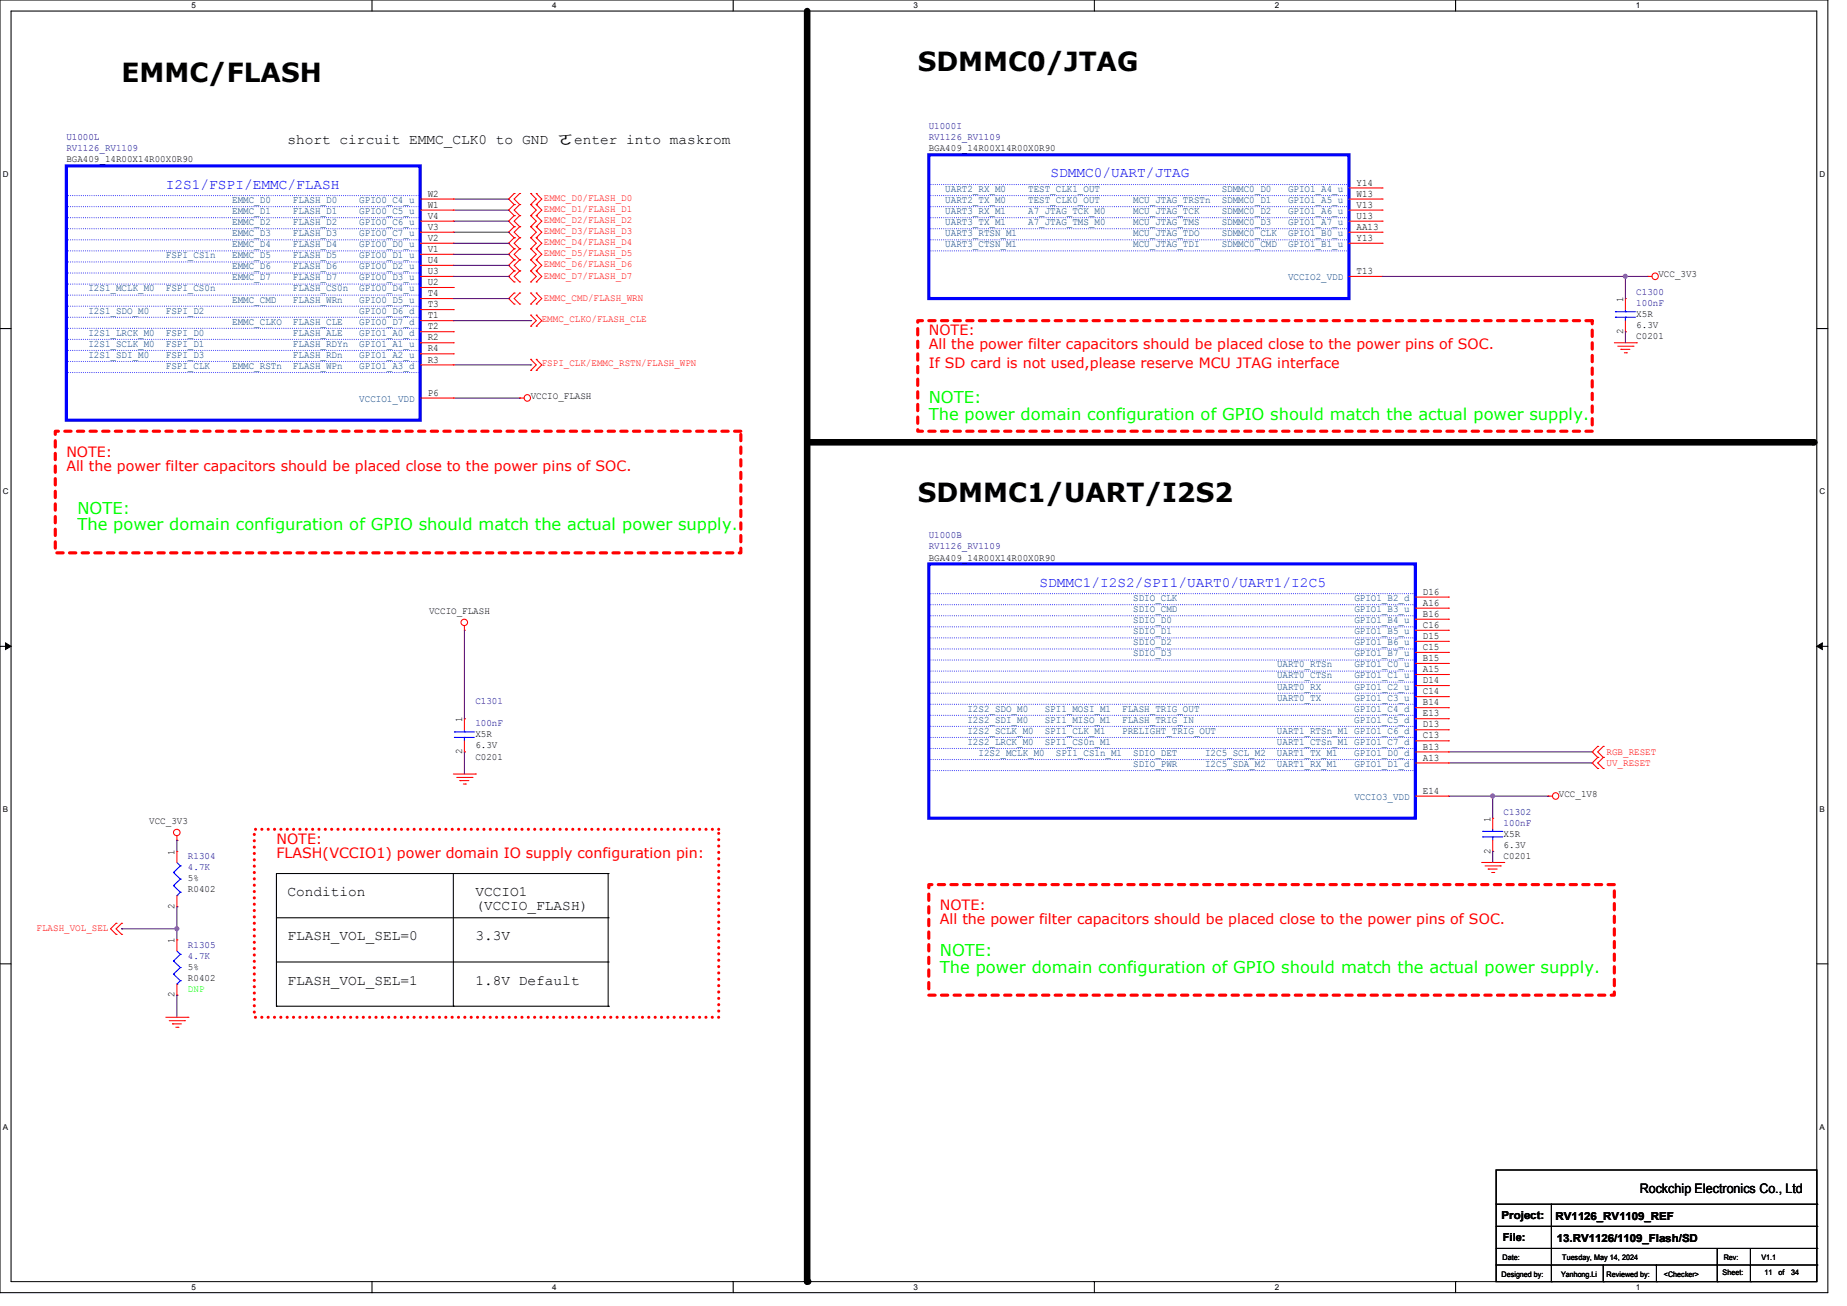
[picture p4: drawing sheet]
<svg xmlns="http://www.w3.org/2000/svg" width="297mm" height="210mm" viewBox="0 0 297 210" stroke-linecap="round" stroke-linejoin="round" font-family="sans-serif">
<defs><g id="words">
<g font-size="4.2">
<text x="147.6" y="11.3">SDMMC0/JTAG</text>
<text x="19.6" y="13.1">EMMC/FLASH</text>
<text x="147.6" y="80.7">SDMMC1/UART/I2S2</text>
</g>
<g font-size="2.6" fill="#0f0">
<text x="149.3" y="64.9">NOTE:</text>
<text x="149.3" y="67.5">The power domain configuration of GPIO should match the actual power supply.</text>
<text x="12.4" y="82.6">NOTE:</text>
<text x="12.4" y="85.3">The power domain configuration of GPIO should match the actual power supply.</text>
<text x="151.1" y="153.8">NOTE:</text>
<text x="151.1" y="156.4">The power domain configuration of GPIO should match the actual power supply.</text>
</g>
<g font-size="2.3">
<text x="46.2" y="23.2">short circuit EMMC_CLK0 to GND ㄛenter into maskrom</text>
<text x="46.2" y="144.1">Condition</text>
<text x="76.5" y="144.1">VCCIO1</text>
<text x="76.5" y="146.4">(VCCIO_FLASH)</text>
<text x="46.2" y="151.2">FLASH_VOL_SEL=0</text>
<text x="76.5" y="151.2">3.3V</text>
<text x="46.2" y="158.3">FLASH_VOL_SEL=1</text>
<text x="76.5" y="158.3">1.8V Default</text>
</g>
<g font-size="2.3" fill="#00f">
<text x="168.9" y="28.5">SDMMC0/UART/JTAG</text>
<text x="26.7" y="30.3">I2S1/FSPI/EMMC/FLASH</text>
<text x="167.1" y="94.3">SDMMC1/I2S2/SPI1/UART0/UART1/I2C5</text>
</g>
<g font-size="2.3" fill="#f00">
<text x="149.3" y="53.8">NOTE:</text>
<text x="149.3" y="59.2">If SD card is not used,please reserve MCU JTAG interface</text>
<text x="149.3" y="56.1">All the power filter capacitors should be placed close to the power pins of SOC.</text>
<text x="10.7" y="73.4">NOTE:</text>
<text x="10.7" y="75.7">All the power filter capacitors should be placed close to the power pins of SOC.</text>
<text x="44.4" y="135.6">NOTE:</text>
<text x="44.4" y="137.9">FLASH(VCCIO1) power domain IO supply configuration pin:</text>
<text x="151.1" y="146.3">NOTE:</text>
<text x="151.1" y="148.6">All the power filter capacitors should be placed close to the power pins of SOC.</text>
</g>
<text font-size="2.1" x="263.7" y="191.9">Rockchip Electronics Co., Ltd</text>
<g font-size="1.8">
<text x="241.5" y="196">Project:</text>
<text x="250.1" y="196.2">RV1126_RV1109_REF</text>
<text x="241.6" y="199.6">File:</text>
<text x="250.3" y="199.7">13.RV1126/1109_Flash/SD</text>
</g>
<g font-size="1.6" fill="#000080">
<text x="10.7" y="22.6">U1000L</text>
<text x="149.3" y="20.8">U1000I</text>
<text x="149.3" y="22.6">RV1126_RV1109</text>
<text x="10.7" y="24.3">RV1126_RV1109</text>
<text x="263.1" y="47.5">C1300</text>
<text x="263.1" y="49.2">100nF</text>
<text x="149.3" y="86.6">U1000B</text>
<text x="149.3" y="88.3">RV1126_RV1109</text>
<text x="76.4" y="113.2">C1301</text>
<text x="76.4" y="116.8">100nF</text>
<text x="241.8" y="131">C1302</text>
<text x="241.8" y="132.8">100nF</text>
<text x="30.2" y="138.1">R1304</text>
<text x="30.2" y="139.9">4.7K</text>
<text x="30.2" y="152.4">R1305</text>
<text x="30.2" y="154.1">4.7K</text>
</g>
<g font-size="1.6">
<text x="10.7" y="26.1">BGA409_14R00X14R00X0R90</text>
<text x="149.3" y="24.3">BGA409_14R00X14R00X0R90</text>
<text x="218.1" y="29.8">Y14</text>
<text x="68.8" y="35.2">V4</text>
<text x="68.8" y="33.4">W1</text>
<text x="68.8" y="31.6">W2</text>
<text x="218.1" y="31.6">W13</text>
<text x="218.1" y="33.4">V13</text>
<text x="218.1" y="35.2">U13</text>
<text x="68.8" y="40.5">V1</text>
<text x="68.8" y="38.7">V2</text>
<text x="68.8" y="37">V3</text>
<text x="218.1" y="37">AA13</text>
<text x="218.1" y="38.7">Y13</text>
<text x="68.8" y="47.6">T4</text>
<text x="68.8" y="45.8">U2</text>
<text x="68.8" y="44.1">U3</text>
<text x="68.8" y="42.3">U4</text>
<text x="218.1" y="44.1">T13</text>
<text x="266.7" y="44.6">VCC_3V3</text>
<text x="68.8" y="53">T2</text>
<text x="68.8" y="51.2">T1</text>
<text x="68.8" y="49.4">T3</text>
<text x="261" y="53.7" transform="rotate(-90 261 53.7)">2</text>
<text x="261" y="48.6" transform="rotate(-90 261 48.6)">1</text>
<text x="263.1" y="51">X5R</text>
<text x="263.1" y="52.8">6.3V</text>
<text x="68.8" y="58.3">R3</text>
<text x="68.8" y="56.5">R4</text>
<text x="68.8" y="54.7">R2</text>
<text x="263.1" y="54.6">C0201</text>
<text x="68.8" y="63.6">P6</text>
<text x="85.3" y="64.2">VCCIO_FLASH</text>
<text x="149.3" y="90.1">BGA409_14R00X14R00X0R90</text>
<text x="228.8" y="95.6">D16</text>
<text x="69" y="98.7">VCCIO_FLASH</text>
<text x="228.8" y="101">C16</text>
<text x="228.8" y="99.2">B16</text>
<text x="228.8" y="97.4">A16</text>
<text x="228.8" y="106.3">B15</text>
<text x="228.8" y="104.5">C15</text>
<text x="228.8" y="102.7">D15</text>
<text x="228.8" y="113.4">B14</text>
<text x="228.8" y="111.6">C14</text>
<text x="228.8" y="109.9">D14</text>
<text x="228.8" y="108.1">A15</text>
<text x="74.3" y="116.1" transform="rotate(-90 74.3 116.1)">1</text>
<text x="76.4" y="118.6">X5R</text>
<text x="228.8" y="118.7">C13</text>
<text x="228.8" y="117">D13</text>
<text x="228.8" y="115.2">E13</text>
<text x="74.3" y="121.3" transform="rotate(-90 74.3 121.3)">2</text>
<text x="76.4" y="122.1">C0201</text>
<text x="76.4" y="120.4">6.3V</text>
<text x="228.8" y="122.3">A13</text>
<text x="228.8" y="120.5">B13</text>
<text x="228.8" y="127.6">E14</text>
<text x="250.7" y="128.2">VCC_1V8</text>
<text x="24" y="132.5">VCC_3V3</text>
<text x="28.1" y="137.5" transform="rotate(-90 28.1 137.5)">1</text>
<text x="239.6" y="137.2" transform="rotate(-90 239.6 137.2)">2</text>
<text x="239.6" y="132.1" transform="rotate(-90 239.6 132.1)">1</text>
<text x="241.8" y="134.6">X5R</text>
<text x="241.8" y="136.4">6.3V</text>
<text x="30.2" y="143.5">R0402</text>
<text x="30.2" y="141.7">5%</text>
<text x="241.8" y="138.1">C0201</text>
<text x="28.1" y="146.1" transform="rotate(-90 28.1 146.1)">2</text>
<text x="28.1" y="151.7" transform="rotate(-90 28.1 151.7)">1</text>
<text x="30.2" y="155.9">5%</text>
<text x="28.1" y="160.4" transform="rotate(-90 28.1 160.4)">2</text>
<text x="30.2" y="157.7">R0402</text>
</g>
<g font-size="1.6" fill="#004080">
<text x="37.3" y="34.4">EMMC_D1</text>
<text x="37.3" y="32.6">EMMC_D0</text>
<text x="47.1" y="34.4">FLASH_D1</text>
<text x="47.1" y="32.6">FLASH_D0</text>
<text x="57.8" y="34.4">GPIO0_C5_u</text>
<text x="57.8" y="32.6">GPIO0_C4_u</text>
<text x="152" y="30.9">UART2_RX_M0</text>
<text x="152" y="32.6">UART2_TX_M0</text>
<text x="152" y="34.4">UART3_RX_M1</text>
<text x="165.3" y="30.9">TEST_CLK1_OUT</text>
<text x="165.3" y="32.6">TEST_CLK0_OUT</text>
<text x="165.3" y="34.4">A7_JTAG_TCK_M0</text>
<text x="182.2" y="32.6">MCU_JTAG_TRSTn</text>
<text x="182.2" y="34.4">MCU_JTAG_TCK</text>
<text x="196.4" y="30.9">SDMMC0_D0</text>
<text x="196.4" y="32.6">SDMMC0_D1</text>
<text x="196.4" y="34.4">SDMMC0_D2</text>
<text x="207.1" y="30.9">GPIO1_A4_u</text>
<text x="207.1" y="32.6">GPIO1_A5_u</text>
<text x="207.1" y="34.4">GPIO1_A6_u</text>
<text x="26.7" y="41.5">FSPI_CS1n</text>
<text x="37.3" y="41.5">EMMC_D5</text>
<text x="37.3" y="39.8">EMMC_D4</text>
<text x="37.3" y="38">EMMC_D3</text>
<text x="37.3" y="36.2">EMMC_D2</text>
<text x="47.1" y="41.5">FLASH_D5</text>
<text x="47.1" y="39.8">FLASH_D4</text>
<text x="47.1" y="38">FLASH_D3</text>
<text x="47.1" y="36.2">FLASH_D2</text>
<text x="57.8" y="41.5">GPIO0_D1_u</text>
<text x="57.8" y="39.8">GPIO0_D0_u</text>
<text x="57.8" y="38">GPIO0_C7_u</text>
<text x="57.8" y="36.2">GPIO0_C6_u</text>
<text x="152" y="36.2">UART3_TX_M1</text>
<text x="152" y="38">UART3_RTSN_M1</text>
<text x="152" y="39.8">UART3_CTSN_M1</text>
<text x="165.3" y="36.2">A7_JTAG_TMS_M0</text>
<text x="182.2" y="36.2">MCU_JTAG_TMS</text>
<text x="182.2" y="38">MCU_JTAG_TDO</text>
<text x="182.2" y="39.8">MCU_JTAG_TDI</text>
<text x="196.4" y="36.2">SDMMC0_D3</text>
<text x="196.4" y="38">SDMMC0_CLK</text>
<text x="196.4" y="39.8">SDMMC0_CMD</text>
<text x="207.1" y="36.2">GPIO1_A7_u</text>
<text x="207.1" y="38">GPIO1_B0_u</text>
<text x="207.1" y="39.8">GPIO1_B1_u</text>
<text x="14.2" y="46.9">I2S1_MCLK_M0</text>
<text x="26.7" y="46.9">FSPI_CS0n</text>
<text x="37.3" y="45.1">EMMC_D7</text>
<text x="37.3" y="43.3">EMMC_D6</text>
<text x="47.1" y="46.9">FLASH_CS0n</text>
<text x="47.1" y="45.1">FLASH_D7</text>
<text x="47.1" y="43.3">FLASH_D6</text>
<text x="57.8" y="46.9">GPIO0_D4_u</text>
<text x="57.8" y="45.1">GPIO0_D3_u</text>
<text x="57.8" y="43.3">GPIO0_D2_u</text>
<text x="207.1" y="45.1">VCCIO2_VDD</text>
<text x="14.2" y="54">I2S1_LRCK_M0</text>
<text x="14.2" y="50.4">I2S1_SDO_M0</text>
<text x="26.7" y="54">FSPI_D0</text>
<text x="26.7" y="50.4">FSPI_D2</text>
<text x="37.3" y="52.2">EMMC_CLKO</text>
<text x="37.3" y="48.6">EMMC_CMD</text>
<text x="47.1" y="54">FLASH_ALE</text>
<text x="47.1" y="52.2">FLASH_CLE</text>
<text x="47.1" y="48.6">FLASH_WRn</text>
<text x="57.8" y="54">GPIO1_A0_d</text>
<text x="57.8" y="50.4">GPIO0_D6_d</text>
<text x="57.8" y="52.2">GPIO0_D7_d</text>
<text x="57.8" y="48.6">GPIO0_D5_u</text>
<text x="14.2" y="57.5">I2S1_SDI_M0</text>
<text x="14.2" y="55.8">I2S1_SCLK_M0</text>
<text x="26.7" y="57.5">FSPI_D3</text>
<text x="26.7" y="55.8">FSPI_D1</text>
<text x="26.7" y="59.3">FSPI_CLK</text>
<text x="37.3" y="59.3">EMMC_RSTn</text>
<text x="47.1" y="57.5">FLASH_RDn</text>
<text x="47.1" y="55.8">FLASH_RDYn</text>
<text x="47.1" y="59.3">FLASH_WPn</text>
<text x="57.8" y="57.5">GPIO1_A2_u</text>
<text x="57.8" y="55.8">GPIO1_A1_u</text>
<text x="57.8" y="59.3">GPIO1_A3_d</text>
<text x="57.8" y="64.6">VCCIO1_VDD</text>
<text x="182.2" y="102">SDIO_D1</text>
<text x="182.2" y="100.2">SDIO_D0</text>
<text x="182.2" y="98.4">SDIO_CMD</text>
<text x="182.2" y="96.6">SDIO_CLK</text>
<text x="217.8" y="102">GPIO1_B5_u</text>
<text x="217.8" y="100.2">GPIO1_B4_u</text>
<text x="217.8" y="98.4">GPIO1_B3_u</text>
<text x="217.8" y="96.6">GPIO1_B2_d</text>
<text x="182.2" y="105.5">SDIO_D3</text>
<text x="182.2" y="103.8">SDIO_D2</text>
<text x="205.3" y="107.3">UART0_RTSn</text>
<text x="217.8" y="105.5">GPIO1_B7_u</text>
<text x="217.8" y="103.8">GPIO1_B6_u</text>
<text x="217.8" y="107.3">GPIO1_C0_u</text>
<text x="205.3" y="112.6">UART0_TX</text>
<text x="205.3" y="110.9">UART0_RX</text>
<text x="205.3" y="109.1">UART0_CTSn</text>
<text x="217.8" y="112.6">GPIO1_C3_u</text>
<text x="217.8" y="110.9">GPIO1_C2_u</text>
<text x="217.8" y="109.1">GPIO1_C1_u</text>
<text x="155.6" y="119.8">I2S2_LRCK_M0</text>
<text x="155.6" y="118">I2S2_SCLK_M0</text>
<text x="155.6" y="116.2">I2S2_SDI_M0</text>
<text x="155.6" y="114.4">I2S2_SDO_M0</text>
<text x="168" y="119.8">SPI1_CS0n_M1</text>
<text x="168" y="118">SPI1_CLK_M1</text>
<text x="168" y="116.2">SPI1_MISO_M1</text>
<text x="168" y="114.4">SPI1_MOSI_M1</text>
<text x="180.4" y="118">PRELIGHT_TRIG_OUT</text>
<text x="180.4" y="116.2">FLASH_TRIG_IN</text>
<text x="180.4" y="114.4">FLASH_TRIG_OUT</text>
<text x="205.3" y="119.8">UART1_CTSn_M1 GPIO1_C7_d</text>
<text x="205.3" y="118">UART1_RTSn_M1 GPIO1_C6_d</text>
<text x="217.8" y="116.2">GPIO1_C5_d</text>
<text x="217.8" y="114.4">GPIO1_C4_d</text>
<text x="157.3" y="121.5">I2S2_MCLK_M0</text>
<text x="169.8" y="121.5">SPI1_CS1n_M1</text>
<text x="182.2" y="121.5">SDIO_DET</text>
<text x="182.2" y="123.3">SDIO_PWR</text>
<text x="193.8" y="121.5">I2C5_SCL_M2</text>
<text x="193.8" y="123.3">I2C5_SDA_M2</text>
<text x="205.3" y="121.5">UART1_TX_M1</text>
<text x="205.3" y="123.3">UART1_RX_M1</text>
<text x="217.8" y="121.5">GPIO1_D0_d</text>
<text x="217.8" y="123.3">GPIO1_D1_d</text>
<text x="217.8" y="128.7">VCCIO3_VDD</text>
</g>
<g font-size="1.6" fill="#f00">
<text x="87.5" y="32.3">EMMC_D0/FLASH_D0</text>
<text x="87.5" y="34.1">EMMC_D1/FLASH_D1</text>
<text x="87.5" y="35.9">EMMC_D2/FLASH_D2</text>
<text x="87.5" y="37.7">EMMC_D3/FLASH_D3</text>
<text x="87.5" y="39.5">EMMC_D4/FLASH_D4</text>
<text x="87.5" y="41.2">EMMC_D5/FLASH_D5</text>
<text x="87.5" y="43">EMMC_D6/FLASH_D6</text>
<text x="87.5" y="44.8">EMMC_D7/FLASH_D7</text>
<text x="87.1" y="51.7">EMMC_CLKO/FLASH_CLE</text>
<text x="87.5" y="48.3">EMMC_CMD/FLASH_WRN</text>
<text x="87.1" y="58.8">FSPI_CLK/EMMC_RSTN/FLASH_WPN</text>
<text x="258.3" y="123.2">UV_RESET</text>
<text x="258.3" y="121.4">RGB_RESET</text>
<text x="5.9" y="149.7">FLASH_VOL_SEL</text>
</g>
<text font-size="1.6" fill="#0f0" x="30.2" y="159.5">DNP</text>
<g font-size="1.3">
<text x="30.8" y="1.3">5</text>
<text x="88.8" y="1.3">4</text>
<text x="146.9" y="1.3">3</text>
<text x="205" y="1.3">2</text>
<text x="263.1" y="1.3">1</text>
<text x=".5" y="28.4">D</text>
<text x="292.6" y="28.4">D</text>
<text x=".5" y="79.5">C</text>
<text x="292.6" y="79.5">C</text>
<text x=".5" y="130.6">B</text>
<text x="292.6" y="130.6">B</text>
<text x=".5" y="181.7">A</text>
<text x="292.6" y="181.7">A</text>
<text x="30.8" y="207.4">5</text>
<text x="88.8" y="207.4">4</text>
<text x="146.9" y="207.4">3</text>
<text x="205" y="207.4">2</text>
<text x="263.1" y="207.4">1</text>
</g>
<g font-size="1.2">
<text x="241.6" y="202.6">Date:</text>
<text x="251.2" y="202.6">Tuesday, May 14, 2024</text>
<text x="277.2" y="202.6">Rev:</text>
<text x="283.2" y="202.6">V1.1</text>
<text x="241.4" y="205.3">Designed by:</text>
<text x="251" y="205.3">Yanhong.Li</text>
<text x="258.3" y="205.3">Reviewed by:</text>
<text x="267.6" y="205.3">&lt;Checker&gt;</text>
<text x="277" y="205.1">Sheet:</text>
<text x="283.7" y="205.1">11</text>
<text x="286" y="205.1">of</text>
<text x="288" y="205.1">34</text>
</g>
</g></defs>
<path d="M0 0h293.9v207.9h-293.9zM1.8 1.8h290.3v204.3h-290.3z" fill="none" stroke="#000" stroke-width=".17"/>
<g fill="#fff">
<path d="M30.8 .2h.7v1.4h-.7z"/>
<path d="M30.8 206.2h.7v1.4h-.7z"/>
</g>
<path d="M59.8 0v1.8M59.8 206.1v1.8" fill="none" stroke="#000" stroke-width=".17"/>
<g fill="#fff">
<path d="M88.8 .2h.7v1.4h-.7z"/>
<path d="M88.8 206.2h.7v1.4h-.7z"/>
</g>
<path d="M117.9 0v1.8M117.9 206.1v1.8" fill="none" stroke="#000" stroke-width=".17"/>
<g fill="#fff">
<path d="M146.9 .2h.7v1.4h-.7z"/>
<path d="M146.9 206.2h.7v1.4h-.7z"/>
</g>
<path d="M176 0v1.8M176 206.1v1.8" fill="none" stroke="#000" stroke-width=".17"/>
<g fill="#fff">
<path d="M205 .2h.7v1.4h-.7z"/>
<path d="M205 206.2h.7v1.4h-.7z"/>
</g>
<path d="M234.1 0v1.8M234.1 206.1v1.8" fill="none" stroke="#000" stroke-width=".17"/>
<g fill="#fff">
<path d="M263.1 .2h.6v1.4h-.6z"/>
<path d="M263.1 206.2h.6v1.4h-.6z"/>
<path d="M.5 27.3h.9v1.4h-.9z"/>
<path d="M292.6 27.3h.9v1.4h-.9z"/>
<path d="M.5 78.4h.9v1.4h-.9z"/>
<path d="M292.6 78.4h.9v1.4h-.9z"/>
</g>
<path d="M0 52.8h1.8M292.1 52.8h1.8" fill="none" stroke="#000" stroke-width=".17"/>
<g fill="#fff">
<path d="M.5 129.5h.8v1.4h-.8z"/>
<path d="M292.6 129.5h.8v1.4h-.8z"/>
</g>
<path d="M0 103.9h1.8M292.1 103.9h1.8" fill="none" stroke="#000" stroke-width=".17"/>
<path d="M.9 103.4l.9 .5-.9 .5zM292.1 103.9l.9-.5v1z" fill="#000" stroke="#000" stroke-width=".16"/>
<g fill="#fff">
<path d="M.5 180.5h.8v1.4h-.8z"/>
<path d="M292.6 180.5h.8v1.4h-.8z"/>
</g>
<g fill="none" stroke="#000" stroke-width=".17">
<path d="M0 155h1.8M44.4 154.7h53.4M44.4 147.6h53.4M72.9 140.5v21.3M97.8 140.5h.1M97.8 154.7h.1M97.8 147.6h.1M97.8 140.5h-53.4v21.3M97.8 140.5v21.3M292.1 155h1.8M44.4 161.8h.1M44.4 161.8h53.4"/>
<path d="M72.9 161.8h.1M97.8 161.8h.1M240.6 188.1h51.5v18h-51.5zM240.6 193.6h51.5M240.6 197.2h51.5M249.5 193.6v12.5M292.1 193.6h.1M292.1 197.2h.1M240.6 200.7h51.5M240.6 203.4h51.5M249.5 206.1h.1M257.8 206.1h.1"/>
<path d="M257.8 203.4v2.7M266.4 206.1h.1M266.4 203.4v2.7M276.1 206.1h.1M276.1 200.7v5.4M281.5 206.1h.1M281.5 200.7v5.4M292.1 200.7h.1M292.1 203.4h.1"/>
</g>
<path d="M129.8 1.8v204.3M129.8 71.1h161.8" fill="none" stroke="#000" stroke-width="1.1"/>
<g fill="#000">
<circle cx="291.6" cy="71.1" r=".53"/>
<circle cx="129.8" cy="206.1" r=".53"/>
</g>
<path d="M40.9 133.3h74.7v30.3h-74.7z" fill="none" stroke="#f00" stroke-width=".51" stroke-dasharray="0 1"/>
<path d="M147.6 51.6h108.4v17.7h-108.4zM8.9 69.3h110.2v19.6h-110.2zM149.4 142.2h110.2v17.8h-110.2z" fill="none" stroke="#f00" stroke-width=".51" stroke-dasharray="1 1"/>
<g fill="none" stroke="#f00" stroke-width=".17">
<path d="M67.6 32h5.3M67.6 33.8h5.3M67.6 35.6h5.3M67.6 37.3h5.3M67.6 39.1h5.3M72.9 39.1h.1M72.9 37.3h.1M72.9 35.6h.1M72.9 33.8h.1M72.9 32h.1M82.7 31.1h.1M82.7 32.9h.1"/>
<path d="M82.7 34.7h.1M82.7 36.4h.1M82.7 38.2h.1M82.7 31.1l-.9 .9 .9 .9M82.7 36.4l-.9 .9 .9 .9M82.7 32.9l-.9 .9 .9 .9M82.7 38.2l-.9 .9 .9 .9M82.7 34.7l-.9 .9 .9 .8M83.6 32.9h.1M83.6 31.1h.1M83.6 34.7h.1M83.6 36.4h.1"/>
<path d="M83.6 38.2h.1M83.6 31.1l-.9 .9 .9 .9M83.6 34.7l-.9 .9 .9 .8M83.6 32.9l-.9 .9 .9 .9M83.6 36.4l-.9 .9 .9 .9M83.6 38.2l-.9 .9 .9 .9M85.3 32.9h.1M85.3 31.1h.1M85.3 34.7h.1M85.3 36.4h.1M85.3 38.2h.1M85.3 34.7l.9 .9-.9 .8"/>
<path d="M85.3 31.1l.9 .9-.9 .9M85.3 36.4l.9 .9-.9 .9M85.3 32.9l.9 .9-.9 .9M85.3 38.2l.9 .9-.9 .9M86.2 32.9h.1M86.2 31.1h.1M86.2 34.7h.1M86.2 36.4h.1M86.2 38.2h.1M86.2 36.4l.9 .9-.9 .9M86.2 31.1l.9 .9-.9 .9M86.2 32.9l.9 .9-.9 .9"/>
<path d="M86.2 34.7l.9 .9-.9 .8M86.2 38.2l.9 .9-.9 .9M216.9 30.2h5.3M216.9 32h5.3M216.9 33.8h5.3M216.9 35.6h5.3M216.9 37.3h5.3M216.9 39.1h5.3M222.2 30.2h.1M222.2 32h.1M222.2 33.8h.1M222.2 35.6h.1"/>
<path d="M222.2 37.3h.1M222.2 39.1h.1M67.6 55.1h5.3M67.6 44.4h5.3M67.6 58.7h5.3M67.6 56.9h5.3M67.6 53.3h5.3M67.6 51.6h5.3M67.6 49.8h5.3M67.6 48h5.3M67.6 46.2h5.3M67.6 42.7h5.3"/>
<path d="M67.6 40.9h5.3M72.9 58.7h.1M72.9 56.9h.1M72.9 55.1h.1M72.9 53.3h.1M72.9 51.6h.1M72.9 49.8h.1M72.9 48h.1M72.9 46.2h.1M72.9 44.4h.1M72.9 42.7h.1M72.9 40.9h.1"/>
<path d="M82.7 47.1h.1M82.7 48.9h.1M82.7 40h.1M82.7 41.8h.1M82.7 43.6h.1M82.7 45.3h.1M82.7 47.1l-.9 .9 .9 .9M82.7 41.8l-.9 .9 .9 .9M82.7 40l-.9 .9 .9 .9M82.7 43.6l-.9 .8 .9 .9M83.6 48.9h.1M83.6 47.1h.1"/>
<path d="M83.6 40h.1M83.6 41.8h.1M83.6 43.6h.1M83.6 45.3h.1M83.6 47.1l-.9 .9 .9 .9M83.6 43.6l-.9 .8 .9 .9M83.6 40l-.9 .9 .9 .9M83.6 41.8l-.9 .9 .9 .9M85.3 52.5h.1M85.3 50.7h.1M85.3 48.9h.1M85.3 47.1h.1"/>
<path d="M85.3 59.6h.1M85.3 57.8h.1M85.3 40h.1M85.3 41.8h.1M85.3 43.6h.1M85.3 45.3h.1M85.3 50.7l.9 .9-.9 .9M85.3 43.6l.9 .8-.9 .9M85.3 47.1l.9 .9-.9 .9M85.3 57.8l.9 .9-.9 .9M85.3 41.8l.9 .9-.9 .9M85.3 40l.9 .9-.9 .9"/>
<path d="M86.2 52.5h.1M86.2 50.7h.1M86.2 48.9h.1M86.2 47.1h.1M86.2 59.6h.1M86.2 57.8h.1M86.2 40h.1M86.2 41.8h.1M86.2 43.6h.1M86.2 45.3h.1M86.2 50.7l.9 .9-.9 .9M86.2 41.8l.9 .9-.9 .9"/>
<path d="M86.2 47.1l.9 .9-.9 .9M86.2 57.8l.9 .9-.9 .9M86.2 40l.9 .9-.9 .9M86.2 43.6l.9 .8-.9 .9M216.9 44.4h5.3M222.2 44.4h.1M259.6 55.1h3.5M260.1 55.7h2.5M260.6 56.2h.1M260.6 56.2h1.5M261.2 56.7h.3M261.4 48h.1"/>
<path d="M261.4 53.3h.1M261.4 48v1.8M261.4 51.6v1.7M261.5 56.7h.1M262.6 55.7h.1M263.1 55.1h.1M264.9 44.4h.1M264.9 44.4h.7M67.6 64h5.3M72.9 64h.1M83.6 64h.1M83.6 64h.7"/>
<path d="M227.6 99.6h5.3M227.6 97.8h5.3M227.6 96h5.3M232.9 99.6h.1M232.9 97.8h.1M232.9 96h.1M74.7 101.3h.1M74.7 115.6h.1M74.7 100.6v.7M74.7 115.6v1.7M74.7 119.1v1.8M227.6 119.1h5.3"/>
<path d="M227.6 117.3h5.3M227.6 115.6h5.3M227.6 113.8h5.3M227.6 112h5.3M227.6 110.2h5.3M227.6 108.5h5.3M227.6 106.7h5.3M227.6 104.9h5.3M227.6 103.1h5.3M227.6 101.3h5.3M232.9 119.1h.1M232.9 117.3h.1"/>
<path d="M232.9 115.6h.1M232.9 113.8h.1M232.9 112h.1M232.9 110.2h.1M232.9 108.5h.1M232.9 106.7h.1M232.9 104.9h.1M232.9 103.1h.1M232.9 101.3h.1M28.4 135.1h.1M28.4 136.9h.1M28.4 134.4v.7"/>
<path d="M28.4 136.9v1.8M72.9 124.5h3.6M73.4 125h2.5M74 125.5h.1M74 125.5h1.4M74.5 126.1h.3M74.7 120.9h.1M74.8 126.1h.1M75.9 125h.1M76.5 124.5h.1M227.6 128h5.3M227.6 122.7h5.3"/>
<path d="M227.6 120.9h5.3M232.9 122.7h.1M232.9 120.9h.1M232.9 128h.1M238.3 138.7h3.5M238.8 139.2h2.5M239.3 139.7h.1M239.3 139.7h1.4M240 131.6h.1M240 136.9h.1M240 131.6v1.7M240 135.1v1.8"/>
<path d="M241.3 139.2h.1M241.8 138.7h.1M248.9 128h.1M248.9 128h.7M256.9 121.8h.1M256.9 123.6h.1M256.9 120h.1M256.9 121.8l-.9 .9 .9 .9M256.9 120l-.9 .9 .9 .9M257.8 123.6h.1M257.8 121.8h.1M257.8 120h.1"/>
<path d="M257.8 121.8l-.9 .9 .9 .9M257.8 120l-.9 .9 .9 .9M18.7 150.2h.1M18.7 148.5h.1M18.7 148.5l-.9 .9 .9 .8M19.6 150.2h.1M19.6 148.5h.1M19.6 148.5l-.9 .9 .9 .8M28.4 145.8h.1M28.4 151.1h.1M28.4 144v1.8M28.4 151.1v1.8"/>
<path d="M28.4 158.2v1.8M239.9 140.3h.3M240.2 140.3h.1M26.7 163.6h3.5M27.2 164.1h2.5M27.7 164.6h.1M27.7 164.6h1.5M28.3 165.2h.3M28.4 160h.1M28.6 165.2h.1M29.7 164.1h.1M30.2 163.6h.1"/>
<circle cx="266.1" cy="44.4" r=".52"/>
<circle cx="84.8" cy="64" r=".52"/>
<circle cx="74.7" cy="100.1" r=".52"/>
<circle cx="28.4" cy="133.9" r=".52"/>
<circle cx="250.1" cy="128" r=".52"/>
</g>
<path d="M10.7 26.7h56.9v40.9h-56.9zM149.4 24.9h67.5v23.1h-67.5zM149.4 90.7h78.2v40.9h-78.2z" fill="none" stroke="#00f" stroke-width=".51"/>
<g fill="none" stroke="#00f" stroke-width=".17" stroke-dasharray="0 .3">
<path d="M10.7 31.5h56.9M10.7 33.2h56.9M10.7 35h56.9M10.7 36.8h56.9M10.7 38.6h56.9M67.6 31.5h.1M67.6 33.2h.1M67.6 35h.1M67.6 36.8h.1M67.6 38.6h.1M149.4 38.6h67.5M149.4 36.8h67.5"/>
<path d="M149.4 35h67.5M149.4 33.2h67.5M149.4 31.5h67.5M149.4 29.7h67.5M216.9 38.6h.1M216.9 36.8h.1M216.9 35h.1M216.9 33.2h.1M216.9 31.5h.1M216.9 29.7h.1M10.7 40.3h56.9M10.7 42.1h56.9"/>
<path d="M10.7 43.9h56.9M10.7 45.7h56.9M10.7 47.5h56.9M10.7 49.2h56.9M10.7 51h56.9M10.7 52.8h56.9M10.7 54.6h56.9M10.7 56.3h56.9M10.7 58.1h56.9M10.7 59.9h56.9M67.6 40.3h.1M67.6 42.1h.1"/>
<path d="M67.6 43.9h.1M67.6 45.7h.1M67.6 47.5h.1M67.6 49.2h.1M67.6 51h.1M67.6 52.8h.1M67.6 54.6h.1M67.6 56.3h.1M67.6 58.1h.1M67.6 59.9h.1M149.4 40.3h67.5M216.9 40.3h.1"/>
<path d="M149.4 95.5h78.2M149.4 97.2h78.2M149.4 99h78.2M227.6 95.5h.1M227.6 97.2h.1M227.6 99h.1M149.4 100.8h78.2M149.4 102.6h78.2M149.4 104.4h78.2M149.4 106.1h78.2M149.4 107.9h78.2M149.4 109.7h78.2"/>
<path d="M149.4 111.5h78.2M149.4 113.2h78.2M149.4 115h78.2M149.4 116.8h78.2M149.4 118.6h78.2M227.6 100.8h.1M227.6 102.6h.1M227.6 104.4h.1M227.6 106.1h.1M227.6 107.9h.1M227.6 109.7h.1M227.6 111.5h.1"/>
<path d="M227.6 113.2h.1M227.6 115h.1M227.6 116.8h.1M227.6 118.6h.1M149.4 120.4h78.2M149.4 122.1h78.2M149.4 123.9h78.2M227.6 120.4h.1M227.6 122.1h.1M227.6 123.9h.1"/>
</g>
<g fill="none" stroke="#00f" stroke-width=".17">
<path d="M259.8 51h.1M259.8 50.1h.1M259.8 51h3.2M259.8 50.1h3.2M261.4 50.1h.1M261.4 51h.1M261.4 49.8v.3M261.4 51v.6M73.1 118.6h.1M73.1 117.7h.1M73.1 118.6h3.2M73.1 117.7h3.2"/>
<path d="M74.7 117.7h.1M74.7 118.6h.1M74.7 117.3v.4M74.7 118.6v.5M28.4 138.7l.6 .5M29 139.2h.1M29 139.2l-1.1 1.1M238.4 134.6h.1M238.4 133.7h.1M238.4 134.6h3.2M238.4 133.7h3.2M240 133.7h.1"/>
<path d="M240 134.6h.1M240 133.3v.4M240 134.6v.5M27.9 140.3h.1M27.9 142.4h.1M27.9 154.5h.1M27.9 156.6h.1M27.9 140.3l1.1 1.1M27.9 142.4l1.1 1.1M27.9 154.5l1.1 1.1M27.9 156.6l1.1 1.1M28.4 144h.1"/>
<path d="M28.4 158.2h.1M28.4 152.9l.6 .6M29 141.4h.1M29 143.5h.1M29 153.5h.1M29 155.6h.1M29 157.7h.1M29 141.4l-1.1 1M29 143.5l-.6 .5M29 153.5l-1.1 1M29 155.6l-1.1 1M29 157.7l-.6 .5"/>
</g>
<g fill="none" stroke="#800040" stroke-width=".17">
<path d="M72.9 39.1h8.9M72.9 35.6h8.9M72.9 37.3h8.9M72.9 33.8h8.9M72.9 32h8.9M81.8 39.1h.1M81.8 35.6h.1M81.8 37.3h.1M81.8 33.8h.1M81.8 32h.1M72.9 44.4h8.9M72.9 51.6h12.4"/>
<path d="M72.9 48h8.9M72.9 58.7h12.4M72.9 40.9h8.9M72.9 42.7h8.9M81.8 48h.1M81.8 40.9h.1M81.8 42.7h.1M81.8 44.4h.1M85.3 51.6h.1M85.3 58.7h.1M222.2 44.4h42.7M261.4 44.4h.1"/>
<path d="M261.4 53.3h.1M261.4 44.4v3.6M261.4 53.3v1.8M72.9 64h10.7M83.6 64h.1M74.7 115.6h.1M74.7 101.3v14.3M28.4 135.1h.1M28.4 135.1v1.8M74.7 120.9h.1M74.7 120.9v3.6M232.9 128h16"/>
<path d="M232.9 122.7h23.1M232.9 120.9h23.1M240 136.9h.1M240 128h.1M240 128v3.6M240 136.9v1.8M248.9 128h.1M256 122.7h.1M256 120.9h.1M19.6 149.4h.1M19.6 149.4h8.8M28.4 145.8h.1"/>
<path d="M28.4 149.4h.1M28.4 145.8v5.3M28.4 160h.1M28.4 160v3.6"/>
</g>
<g fill="#f0f" stroke="#f0f" stroke-width=".17">
<circle cx="261.3" cy="44.4" r=".32"/>
<circle cx="28.4" cy="149.3" r=".32"/>
<circle cx="240" cy="128" r=".32"/>
</g>
<use href="#words"/>
</svg>
